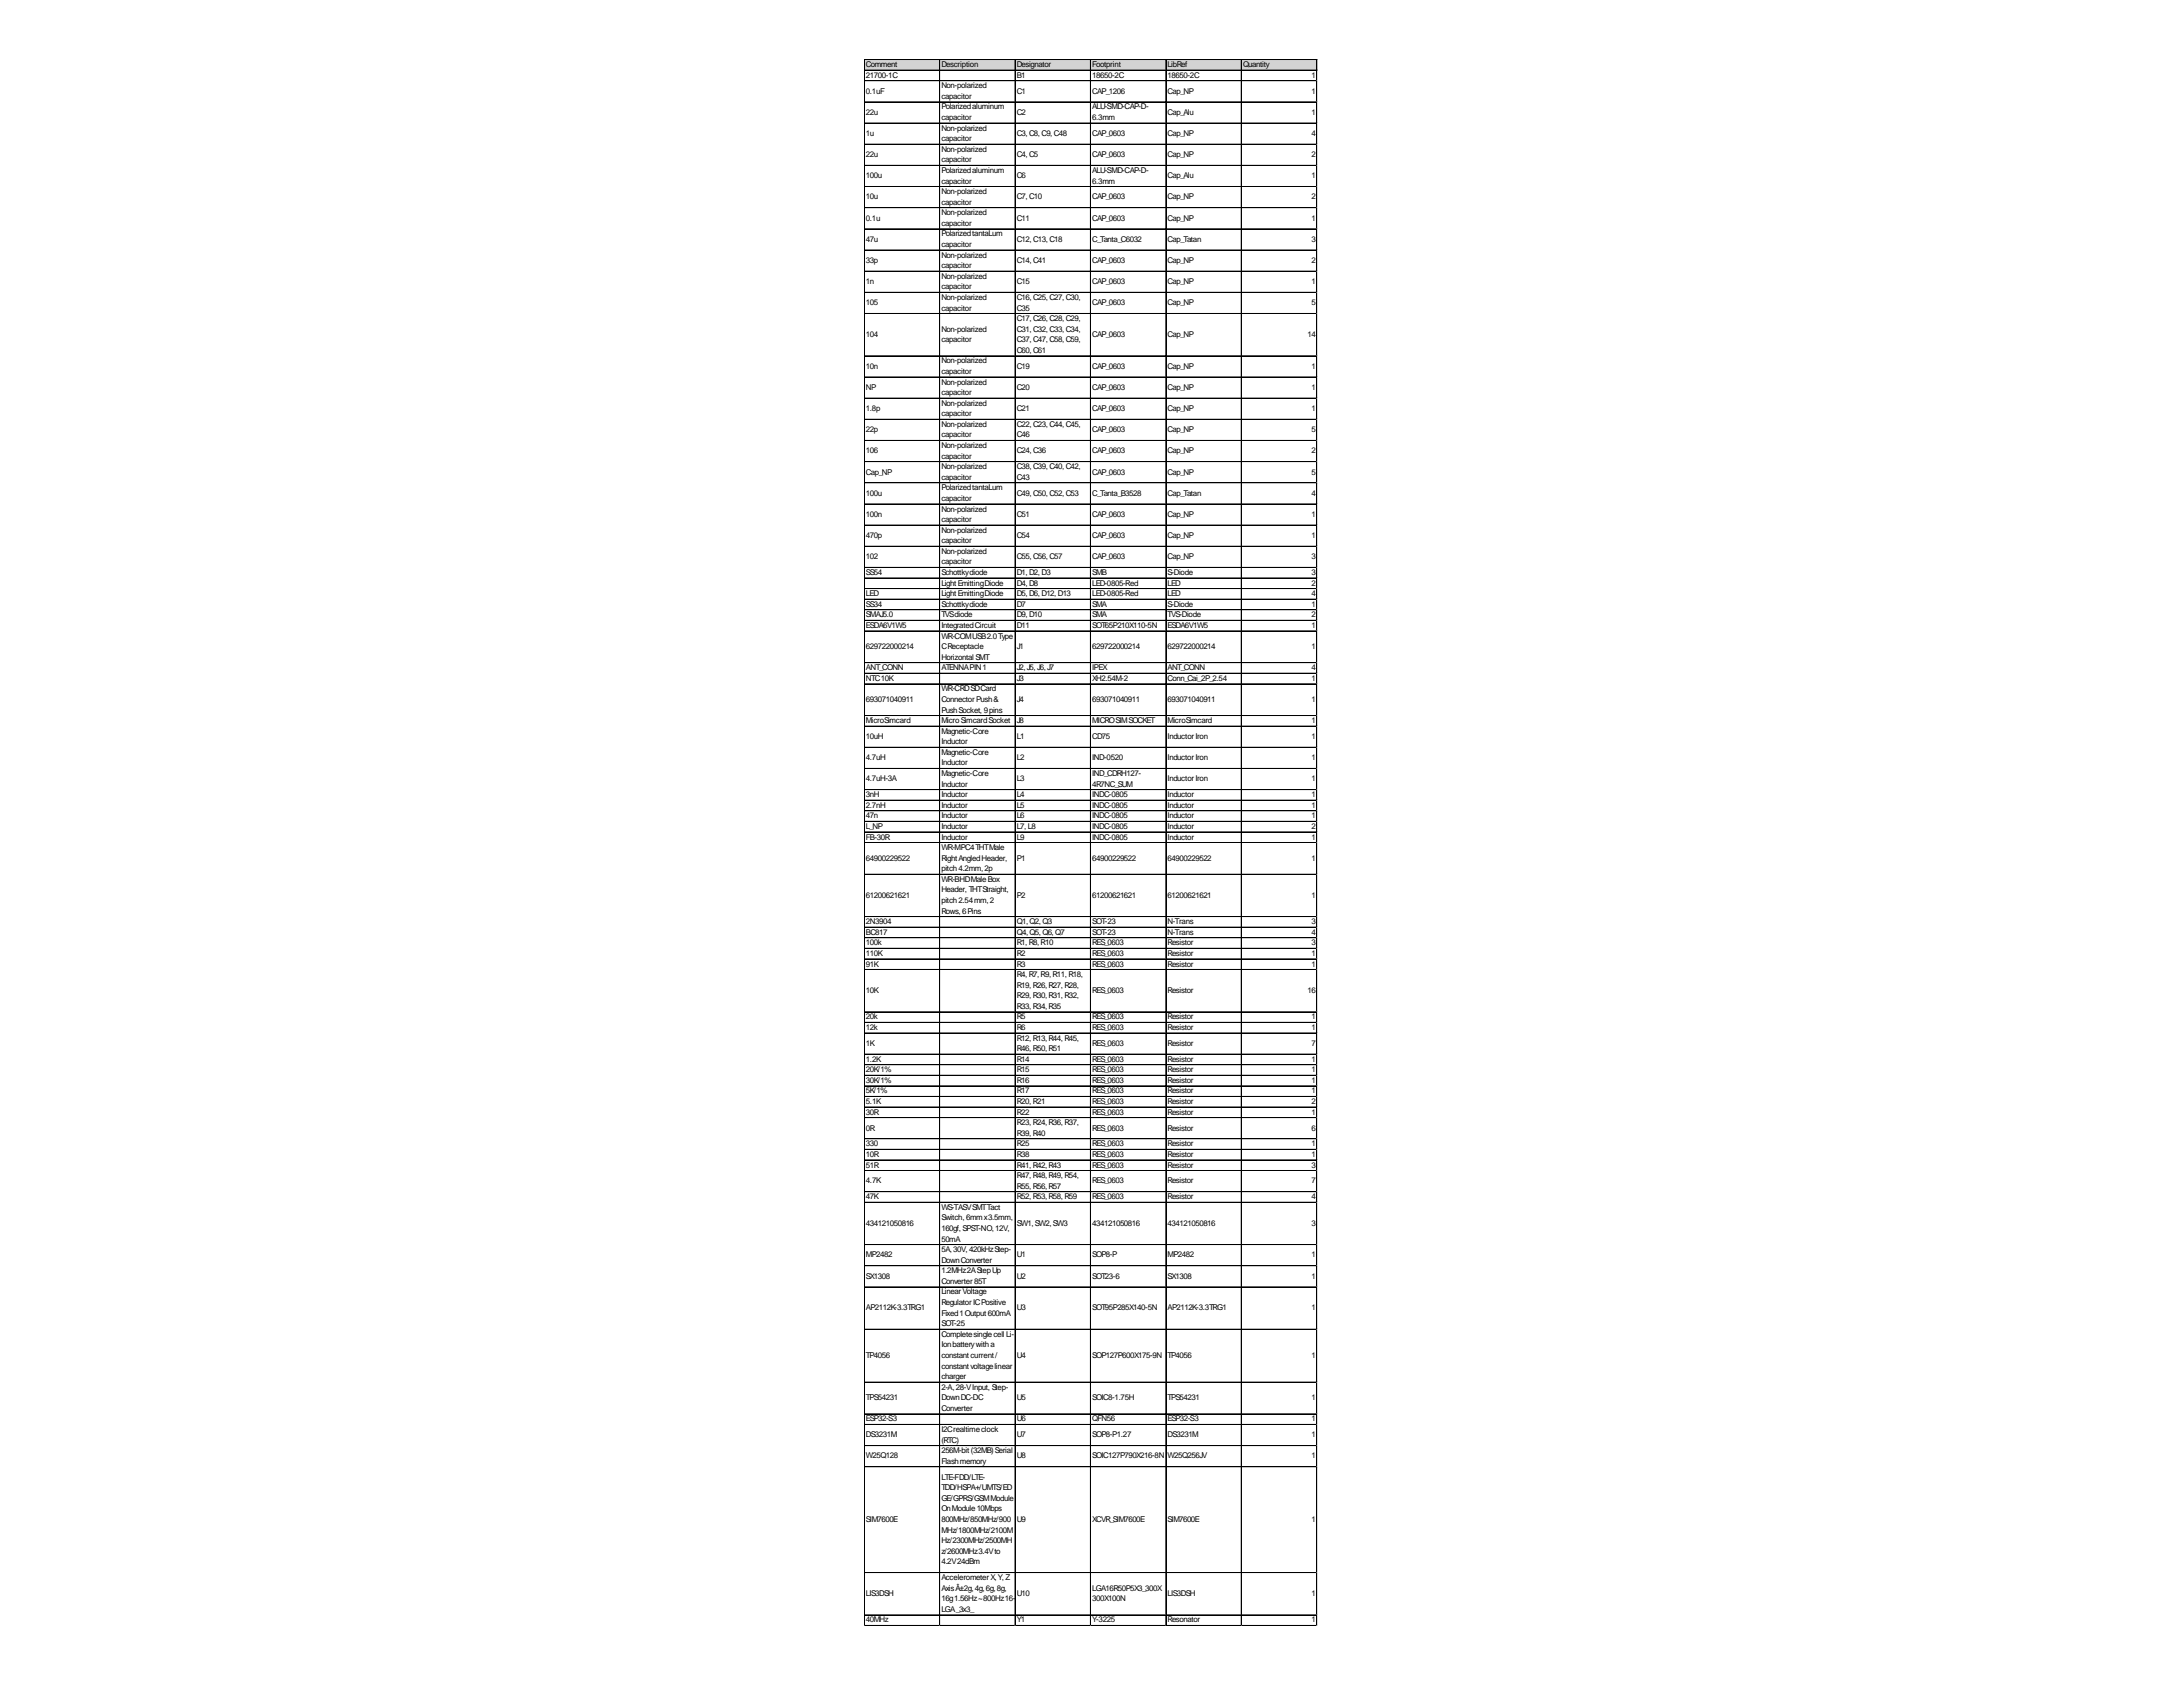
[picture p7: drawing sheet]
<svg xmlns="http://www.w3.org/2000/svg" width="279mm" height="216mm" viewBox="0 0 279 216" stroke-linecap="round" stroke-linejoin="round" font-family="sans-serif">
<defs><g id="words">
<g font-size="1">
<text x="110.8" y="8.6">Comment</text>
<text x="110.8" y="9.9">21700-1C</text>
<text x="110.8" y="12">0.1uF</text>
<text x="120.5" y="8.6">Description</text>
<text x="120.5" y="11.3">Non-polarized</text>
<text x="130.1" y="8.6">Designator</text>
<text x="130.1" y="9.9">B1</text>
<text x="130.1" y="12">C1</text>
<text x="139.8" y="8.6">Footprint</text>
<text x="139.8" y="9.9">18650-2C</text>
<text x="139.8" y="12">CAP_1206</text>
<text x="149.4" y="8.6">LibRef</text>
<text x="149.4" y="9.9">18650-2C</text>
<text x="149.4" y="12">Cap_NP</text>
<text x="159.1" y="8.6">Quantity</text>
<text x="167.8" y="9.9">1</text>
<text x="167.8" y="12">1</text>
<text x="110.8" y="14.7">22u</text>
<text x="110.8" y="17.4">1u</text>
<text x="120.5" y="12.7">capacitor</text>
<text x="120.5" y="14">Polarizedaluminum</text>
<text x="120.5" y="15.4">capacitor</text>
<text x="120.5" y="16.7">Non-polarized</text>
<text x="130.1" y="14.7">C2</text>
<text x="130.1" y="17.4">C3,C8,C9,C48</text>
<text x="139.8" y="14">ALU-SMD-CAP-D-</text>
<text x="139.8" y="15.4">6.3mm</text>
<text x="139.8" y="17.4">CAP_0603</text>
<text x="149.4" y="14.7">Cap_Alu</text>
<text x="149.4" y="17.4">Cap_NP</text>
<text x="167.8" y="14.7">1</text>
<text x="167.8" y="17.4">4</text>
<text x="110.8" y="20.1">22u</text>
<text x="110.8" y="22.8">100u</text>
<text x="120.5" y="18.1">capacitor</text>
<text x="120.5" y="19.4">Non-polarized</text>
<text x="120.5" y="20.8">capacitor</text>
<text x="120.5" y="22.1">Polarizedaluminum</text>
<text x="120.5" y="23.5">capacitor</text>
<text x="130.1" y="20.1">C4,C5</text>
<text x="130.1" y="22.8">C6</text>
<text x="139.8" y="20.1">CAP_0603</text>
<text x="139.8" y="22.1">ALU-SMD-CAP-D-</text>
<text x="139.8" y="23.5">6.3mm</text>
<text x="149.4" y="20.1">Cap_NP</text>
<text x="149.4" y="22.8">Cap_Alu</text>
<text x="167.8" y="20.1">2</text>
<text x="167.8" y="22.8">1</text>
<text x="110.8" y="25.5">10u</text>
<text x="110.8" y="28.2">0.1u</text>
<text x="120.5" y="24.8">Non-polarized</text>
<text x="120.5" y="26.2">capacitor</text>
<text x="120.5" y="27.6">Non-polarized</text>
<text x="120.5" y="28.9">capacitor</text>
<text x="130.1" y="25.5">C7,C10</text>
<text x="130.1" y="28.2">C11</text>
<text x="139.8" y="25.5">CAP_0603</text>
<text x="139.8" y="28.2">CAP_0603</text>
<text x="149.4" y="25.5">Cap_NP</text>
<text x="149.4" y="28.2">Cap_NP</text>
<text x="167.8" y="25.5">2</text>
<text x="167.8" y="28.2">1</text>
<text x="110.8" y="30.9">47u</text>
<text x="110.8" y="33.6">33p</text>
<text x="120.5" y="30.3">PolarizedtantaLum</text>
<text x="120.5" y="31.6">capacitor</text>
<text x="120.5" y="33">Non-polarized</text>
<text x="120.5" y="34.3">capacitor</text>
<text x="120.5" y="35.7">Non-polarized</text>
<text x="130.1" y="30.9">C12,C13,C18</text>
<text x="130.1" y="33.6">C14,C41</text>
<text x="139.8" y="30.9">C_Tanta_C6032</text>
<text x="139.8" y="33.6">CAP_0603</text>
<text x="149.4" y="30.9">Cap_Tatan</text>
<text x="149.4" y="33.6">Cap_NP</text>
<text x="167.8" y="30.9">3</text>
<text x="167.8" y="33.6">2</text>
<text x="110.8" y="36.4">1n</text>
<text x="110.8" y="39.1">105</text>
<text x="120.5" y="37">capacitor</text>
<text x="120.5" y="38.4">Non-polarized</text>
<text x="120.5" y="39.7">capacitor</text>
<text x="130.1" y="36.4">C15</text>
<text x="130.1" y="38.4">C16,C25,C27,C30,</text>
<text x="130.1" y="39.7">C35</text>
<text x="130.1" y="41.1">C17,C26,C28,C29,</text>
<text x="139.8" y="36.4">CAP_0603</text>
<text x="139.8" y="39.1">CAP_0603</text>
<text x="149.4" y="36.4">Cap_NP</text>
<text x="149.4" y="39.1">Cap_NP</text>
<text x="167.8" y="36.4">1</text>
<text x="167.8" y="39.1">5</text>
<text x="110.8" y="43.1">104</text>
<text x="110.8" y="47.2">10n</text>
<text x="120.5" y="42.4">Non-polarized</text>
<text x="120.5" y="43.8">capacitor</text>
<text x="120.5" y="46.5">Non-polarized</text>
<text x="120.5" y="47.9">capacitor</text>
<text x="130.1" y="42.4">C31,C32,C33,C34,</text>
<text x="130.1" y="43.8">C37,C47,C58,C59,</text>
<text x="130.1" y="45.2">C60,C61</text>
<text x="130.1" y="47.2">C19</text>
<text x="139.8" y="43.1">CAP_0603</text>
<text x="139.8" y="47.2">CAP_0603</text>
<text x="149.4" y="43.1">Cap_NP</text>
<text x="149.4" y="47.2">Cap_NP</text>
<text x="167.3" y="43.1">14</text>
<text x="167.8" y="47.2">1</text>
<text x="110.8" y="49.9">NP</text>
<text x="110.8" y="52.6">1.8p</text>
<text x="120.5" y="49.2">Non-polarized</text>
<text x="120.5" y="50.6">capacitor</text>
<text x="120.5" y="51.9">Non-polarized</text>
<text x="120.5" y="53.3">capacitor</text>
<text x="130.1" y="49.9">C20</text>
<text x="130.1" y="52.6">C21</text>
<text x="139.8" y="49.9">CAP_0603</text>
<text x="139.8" y="52.6">CAP_0603</text>
<text x="149.4" y="49.9">Cap_NP</text>
<text x="149.4" y="52.6">Cap_NP</text>
<text x="167.8" y="49.9">1</text>
<text x="167.8" y="52.6">1</text>
<text x="110.8" y="55.3">22p</text>
<text x="110.8" y="58">106</text>
<text x="120.5" y="54.6">Non-polarized</text>
<text x="120.5" y="56">capacitor</text>
<text x="120.5" y="57.3">Non-polarized</text>
<text x="120.5" y="58.7">capacitor</text>
<text x="130.1" y="54.6">C22,C23,C44,C45,</text>
<text x="130.1" y="56">C46</text>
<text x="130.1" y="58">C24,C36</text>
<text x="139.8" y="55.3">CAP_0603</text>
<text x="139.8" y="58">CAP_0603</text>
<text x="149.4" y="55.3">Cap_NP</text>
<text x="149.4" y="58">Cap_NP</text>
<text x="167.8" y="55.3">5</text>
<text x="167.8" y="58">2</text>
<text x="110.8" y="60.7">Cap_NP</text>
<text x="110.8" y="63.4">100u</text>
<text x="120.5" y="60">Non-polarized</text>
<text x="120.5" y="61.4">capacitor</text>
<text x="120.5" y="62.8">PolarizedtantaLum</text>
<text x="120.5" y="64.1">capacitor</text>
<text x="120.5" y="65.5">Non-polarized</text>
<text x="130.1" y="60">C38,C39,C40,C42,</text>
<text x="130.1" y="61.4">C43</text>
<text x="130.1" y="63.4">C49,C50,C52,C53</text>
<text x="139.8" y="60.7">CAP_0603</text>
<text x="139.8" y="63.4">C_Tanta_B3528</text>
<text x="149.4" y="60.7">Cap_NP</text>
<text x="149.4" y="63.4">Cap_Tatan</text>
<text x="167.8" y="60.7">5</text>
<text x="167.8" y="63.4">4</text>
<text x="110.8" y="66.1">100n</text>
<text x="110.8" y="68.9">470p</text>
<text x="110.8" y="71.6">102</text>
<text x="120.5" y="66.8">capacitor</text>
<text x="120.5" y="68.2">Non-polarized</text>
<text x="120.5" y="69.5">capacitor</text>
<text x="120.5" y="70.9">Non-polarized</text>
<text x="130.1" y="66.1">C51</text>
<text x="130.1" y="68.9">C54</text>
<text x="130.1" y="71.6">C55,C56,C57</text>
<text x="139.8" y="66.1">CAP_0603</text>
<text x="139.8" y="68.9">CAP_0603</text>
<text x="139.8" y="71.6">CAP_0603</text>
<text x="149.4" y="66.1">Cap_NP</text>
<text x="149.4" y="68.9">Cap_NP</text>
<text x="149.4" y="71.6">Cap_NP</text>
<text x="167.8" y="66.1">1</text>
<text x="167.8" y="68.9">1</text>
<text x="167.8" y="71.6">3</text>
<text x="110.8" y="73.6">SS54</text>
<text x="110.8" y="76.3">LED</text>
<text x="110.8" y="77.7">SS34</text>
<text x="120.5" y="72.2">capacitor</text>
<text x="120.5" y="73.6">Schottkydiode</text>
<text x="120.5" y="74.9">LightEmittingDiode</text>
<text x="120.5" y="76.3">LightEmittingDiode</text>
<text x="120.5" y="77.7">Schottkydiode</text>
<text x="130.1" y="73.6">D1,D2,D3</text>
<text x="130.1" y="74.9">D4,D8</text>
<text x="130.1" y="76.3">D5,D6,D12,D13</text>
<text x="130.1" y="77.7">D7</text>
<text x="139.8" y="73.6">SMB</text>
<text x="139.8" y="74.9">LED-0805-Red</text>
<text x="139.8" y="76.3">LED-0805-Red</text>
<text x="139.8" y="77.7">SMA</text>
<text x="149.4" y="73.6">S-Diode</text>
<text x="149.4" y="74.9">LED</text>
<text x="149.4" y="76.3">LED</text>
<text x="149.4" y="77.7">S-Diode</text>
<text x="167.8" y="73.6">3</text>
<text x="167.8" y="74.9">2</text>
<text x="167.8" y="76.3">4</text>
<text x="167.8" y="77.7">1</text>
<text x="110.8" y="79">SMAJ5.0</text>
<text x="110.8" y="80.4">ESDA6V1W5</text>
<text x="110.8" y="83.1">629722000214</text>
<text x="120.5" y="79">TVSdiode</text>
<text x="120.5" y="80.4">IntegratedCircuit</text>
<text x="120.5" y="81.7">WR-COMUSB2.0Type</text>
<text x="120.5" y="83.1">CReceptacle</text>
<text x="130.1" y="79">D9,D10</text>
<text x="130.1" y="80.4">D11</text>
<text x="130.1" y="83.1">J1</text>
<text x="139.8" y="79">SMA</text>
<text x="139.8" y="80.4">SOT65P210X110-5N</text>
<text x="139.8" y="83.1">629722000214</text>
<text x="149.4" y="79">TVS-Diode</text>
<text x="149.4" y="80.4">ESDA6V1W5</text>
<text x="149.4" y="83.1">629722000214</text>
<text x="167.8" y="79">2</text>
<text x="167.8" y="80.4">1</text>
<text x="167.8" y="83.1">1</text>
<text x="110.8" y="85.8">ANT_CONN</text>
<text x="110.8" y="87.1">NTC10K</text>
<text x="110.8" y="89.8">693071040911</text>
<text x="120.5" y="84.4">HorizontalSMT</text>
<text x="120.5" y="85.8">ATENNAPIN1</text>
<text x="120.5" y="88.5">WR-CRDSDCard</text>
<text x="120.5" y="89.8">ConnectorPush&amp;</text>
<text x="130.1" y="85.8">J2,J5,J6,J7</text>
<text x="130.1" y="87.1">J3</text>
<text x="130.1" y="89.8">J4</text>
<text x="139.8" y="85.8">IPEX</text>
<text x="139.8" y="87.1">XH2.54M-2</text>
<text x="139.8" y="89.8">693071040911</text>
<text x="149.4" y="85.8">ANT_CONN</text>
<text x="149.4" y="87.1">Conn_Cai_2P_2.54</text>
<text x="149.4" y="89.8">693071040911</text>
<text x="167.8" y="85.8">4</text>
<text x="167.8" y="87.1">1</text>
<text x="167.8" y="89.8">1</text>
<text x="110.8" y="92.5">MicroSimcard</text>
<text x="110.8" y="94.6">10uH</text>
<text x="120.5" y="91.2">PushSocket, 9pins</text>
<text x="120.5" y="92.5">MicroSimcardSocket</text>
<text x="120.5" y="93.9">Magnetic-Core</text>
<text x="120.5" y="95.3">Inductor</text>
<text x="130.1" y="92.5">J8</text>
<text x="130.1" y="94.6">L1</text>
<text x="139.8" y="92.5">MICROSIMSOCKET</text>
<text x="139.8" y="94.6">CD75</text>
<text x="149.4" y="92.5">MicroSimcard</text>
<text x="149.4" y="94.6">InductorIron</text>
<text x="167.8" y="92.5">1</text>
<text x="167.8" y="94.6">1</text>
<text x="110.8" y="97.3">4.7uH</text>
<text x="110.8" y="100">4.7uH-3A</text>
<text x="120.5" y="96.6">Magnetic-Core</text>
<text x="120.5" y="98">Inductor</text>
<text x="120.5" y="99.3">Magnetic-Core</text>
<text x="120.5" y="100.7">Inductor</text>
<text x="130.1" y="97.3">L2</text>
<text x="130.1" y="100">L3</text>
<text x="139.8" y="97.3">IND-0520</text>
<text x="139.8" y="99.3">IND_CDRH127-</text>
<text x="139.8" y="100.7">4R7NC_SUM</text>
<text x="149.4" y="97.3">InductorIron</text>
<text x="149.4" y="100">InductorIron</text>
<text x="167.8" y="97.3">1</text>
<text x="167.8" y="100">1</text>
<text x="110.8" y="102">3nH</text>
<text x="110.8" y="103.4">2.7nH</text>
<text x="110.8" y="104.7">47n</text>
<text x="110.8" y="106.1">L_NP</text>
<text x="110.8" y="107.4">FB-30R</text>
<text x="120.5" y="102">Inductor</text>
<text x="120.5" y="103.4">Inductor</text>
<text x="120.5" y="104.7">Inductor</text>
<text x="120.5" y="106.1">Inductor</text>
<text x="120.5" y="107.4">Inductor</text>
<text x="130.1" y="102">L4</text>
<text x="130.1" y="103.4">L5</text>
<text x="130.1" y="104.7">L6</text>
<text x="130.1" y="106.1">L7,L8</text>
<text x="130.1" y="107.4">L9</text>
<text x="139.8" y="102">INDC-0805</text>
<text x="139.8" y="103.4">INDC-0805</text>
<text x="139.8" y="104.7">INDC-0805</text>
<text x="139.8" y="106.1">INDC-0805</text>
<text x="139.8" y="107.4">INDC-0805</text>
<text x="149.4" y="102">Inductor</text>
<text x="149.4" y="103.4">Inductor</text>
<text x="149.4" y="104.7">Inductor</text>
<text x="149.4" y="106.1">Inductor</text>
<text x="149.4" y="107.4">Inductor</text>
<text x="167.8" y="102">1</text>
<text x="167.8" y="103.4">1</text>
<text x="167.8" y="104.7">1</text>
<text x="167.8" y="106.1">2</text>
<text x="167.8" y="107.4">1</text>
<text x="110.8" y="110.2">64900229522</text>
<text x="120.5" y="108.8">WR-MPC4THTMale</text>
<text x="120.5" y="110.2">RightAngledHeader,</text>
<text x="120.5" y="111.5">pitch4.2mm,2p</text>
<text x="120.5" y="112.9">WR-BHDMaleBox</text>
<text x="130.1" y="110.2">P1</text>
<text x="139.8" y="110.2">64900229522</text>
<text x="149.4" y="110.2">64900229522</text>
<text x="167.8" y="110.2">1</text>
<text x="110.8" y="114.9">61200621621</text>
<text x="110.8" y="118.3">2N3904</text>
<text x="110.8" y="119.6">BC817</text>
<text x="120.5" y="114.2">Header, THTStraight,</text>
<text x="120.5" y="115.6">pitch2.54mm,2</text>
<text x="120.5" y="116.9">Rows,6Pins</text>
<text x="130.1" y="114.9">P2</text>
<text x="130.1" y="118.3">Q1,Q2,Q3</text>
<text x="130.1" y="119.6">Q4,Q5,Q6,Q7</text>
<text x="139.8" y="114.9">61200621621</text>
<text x="139.8" y="118.3">SOT-23</text>
<text x="139.8" y="119.6">SOT-23</text>
<text x="149.4" y="114.9">61200621621</text>
<text x="149.4" y="118.3">N-Trans</text>
<text x="149.4" y="119.6">N-Trans</text>
<text x="167.8" y="114.9">1</text>
<text x="167.8" y="118.3">3</text>
<text x="167.8" y="119.6">4</text>
<text x="110.8" y="121">100k</text>
<text x="110.8" y="122.3">110K</text>
<text x="110.8" y="123.7">91K</text>
<text x="130.1" y="121">R1,R8,R10</text>
<text x="130.1" y="122.3">R2</text>
<text x="130.1" y="123.7">R3</text>
<text x="130.1" y="125">R4,R7,R9,R11,R18,</text>
<text x="139.8" y="121">RES_0603</text>
<text x="139.8" y="122.3">RES_0603</text>
<text x="139.8" y="123.7">RES_0603</text>
<text x="149.4" y="121">Resistor</text>
<text x="149.4" y="122.3">Resistor</text>
<text x="149.4" y="123.7">Resistor</text>
<text x="167.8" y="121">3</text>
<text x="167.8" y="122.3">1</text>
<text x="167.8" y="123.7">1</text>
<text x="110.8" y="127.1">10K</text>
<text x="110.8" y="130.5">20k</text>
<text x="110.8" y="131.8">12k</text>
<text x="130.1" y="126.4">R19,R26,R27,R28,</text>
<text x="130.1" y="127.8">R29,R30,R31,R32,</text>
<text x="130.1" y="129.1">R33,R34,R35</text>
<text x="130.1" y="130.5">R5</text>
<text x="130.1" y="131.8">R6</text>
<text x="139.8" y="127.1">RES_0603</text>
<text x="139.8" y="130.5">RES_0603</text>
<text x="139.8" y="131.8">RES_0603</text>
<text x="149.4" y="127.1">Resistor</text>
<text x="149.4" y="130.5">Resistor</text>
<text x="149.4" y="131.8">Resistor</text>
<text x="167.3" y="127.1">16</text>
<text x="167.8" y="130.5">1</text>
<text x="167.8" y="131.8">1</text>
<text x="110.8" y="133.8">1K</text>
<text x="110.8" y="135.9">1.2K</text>
<text x="110.8" y="137.2">20K/1%</text>
<text x="130.1" y="133.2">R12,R13,R44,R45,</text>
<text x="130.1" y="134.5">R46,R50,R51</text>
<text x="130.1" y="135.9">R14</text>
<text x="130.1" y="137.2">R15</text>
<text x="139.8" y="133.8">RES_0603</text>
<text x="139.8" y="135.9">RES_0603</text>
<text x="139.8" y="137.2">RES_0603</text>
<text x="149.4" y="133.8">Resistor</text>
<text x="149.4" y="135.9">Resistor</text>
<text x="149.4" y="137.2">Resistor</text>
<text x="167.8" y="133.8">7</text>
<text x="167.8" y="135.9">1</text>
<text x="167.8" y="137.2">1</text>
<text x="110.8" y="138.6">30K/1%</text>
<text x="110.8" y="139.9">5K/1%</text>
<text x="110.8" y="141.3">5.1K</text>
<text x="110.8" y="142.6">30R</text>
<text x="130.1" y="138.6">R16</text>
<text x="130.1" y="139.9">R17</text>
<text x="130.1" y="141.3">R20,R21</text>
<text x="130.1" y="142.6">R22</text>
<text x="139.8" y="138.6">RES_0603</text>
<text x="139.8" y="139.9">RES_0603</text>
<text x="139.8" y="141.3">RES_0603</text>
<text x="139.8" y="142.6">RES_0603</text>
<text x="149.4" y="138.6">Resistor</text>
<text x="149.4" y="139.9">Resistor</text>
<text x="149.4" y="141.3">Resistor</text>
<text x="149.4" y="142.6">Resistor</text>
<text x="167.8" y="138.6">1</text>
<text x="167.8" y="139.9">1</text>
<text x="167.8" y="141.3">2</text>
<text x="167.8" y="142.6">1</text>
<text x="110.8" y="144.7">0R</text>
<text x="110.8" y="146.7">330</text>
<text x="110.8" y="148.1">10R</text>
<text x="110.8" y="149.4">51R</text>
<text x="130.1" y="144">R23,R24,R36,R37,</text>
<text x="130.1" y="145.4">R39,R40</text>
<text x="130.1" y="146.7">R25</text>
<text x="130.1" y="148.1">R38</text>
<text x="130.1" y="149.4">R41,R42,R43</text>
<text x="139.8" y="144.7">RES_0603</text>
<text x="139.8" y="146.7">RES_0603</text>
<text x="139.8" y="148.1">RES_0603</text>
<text x="139.8" y="149.4">RES_0603</text>
<text x="149.4" y="144.7">Resistor</text>
<text x="149.4" y="146.7">Resistor</text>
<text x="149.4" y="148.1">Resistor</text>
<text x="149.4" y="149.4">Resistor</text>
<text x="167.8" y="144.7">6</text>
<text x="167.8" y="146.7">1</text>
<text x="167.8" y="148.1">1</text>
<text x="167.8" y="149.4">3</text>
<text x="110.8" y="151.5">4.7K</text>
<text x="110.8" y="153.5">47K</text>
<text x="120.5" y="154.8">WS-TASVSMTTact</text>
<text x="130.1" y="150.8">R47,R48,R49,R54,</text>
<text x="130.1" y="152.1">R55,R56,R57</text>
<text x="130.1" y="153.5">R52,R53,R58,R59</text>
<text x="139.8" y="151.5">RES_0603</text>
<text x="139.8" y="153.5">RES_0603</text>
<text x="149.4" y="151.5">Resistor</text>
<text x="149.4" y="153.5">Resistor</text>
<text x="167.8" y="151.5">7</text>
<text x="167.8" y="153.5">4</text>
<text x="110.8" y="156.9">434121050816</text>
<text x="110.8" y="160.9">MP2482</text>
<text x="120.5" y="156.2">Switch,6mmx3.5mm,</text>
<text x="120.5" y="157.5">160gf, SPST-NO,12V,</text>
<text x="120.5" y="158.9">50mA</text>
<text x="120.5" y="160.3">5A,30V,420kHzStep-</text>
<text x="120.5" y="161.6">DownConverter</text>
<text x="130.1" y="156.9">SW1,SW2,SW3</text>
<text x="130.1" y="160.9">U1</text>
<text x="139.8" y="156.9">434121050816</text>
<text x="139.8" y="160.9">SOP8-P</text>
<text x="149.4" y="156.9">434121050816</text>
<text x="149.4" y="160.9">MP2482</text>
<text x="167.8" y="156.9">3</text>
<text x="167.8" y="160.9">1</text>
<text x="110.8" y="163.6">SX1308</text>
<text x="110.8" y="167.7">AP2112K-3.3TRG1</text>
<text x="120.5" y="163">1.2MHz2AStepUp</text>
<text x="120.5" y="164.3">Converter85T</text>
<text x="120.5" y="165.7">LinearVoltage</text>
<text x="120.5" y="167">RegulatorICPositive</text>
<text x="130.1" y="163.6">U2</text>
<text x="130.1" y="167.7">U3</text>
<text x="139.8" y="163.6">SOT23-6</text>
<text x="139.8" y="167.7">SOT95P285X140-5N</text>
<text x="149.4" y="163.6">SX1308</text>
<text x="149.4" y="167.7">AP2112K-3.3TRG1</text>
<text x="167.8" y="163.6">1</text>
<text x="167.8" y="167.7">1</text>
<text x="110.8" y="173.8">TP4056</text>
<text x="120.5" y="168.4">Fixed1Output600mA</text>
<text x="120.5" y="169.7">SOT-25</text>
<text x="120.5" y="171.1">Completesinglecell Li-</text>
<text x="120.5" y="172.4">Ionbatterywitha</text>
<text x="120.5" y="173.8">constantcurrent/</text>
<text x="130.1" y="173.8">U4</text>
<text x="139.8" y="173.8">SOP127P600X175-9N</text>
<text x="149.4" y="173.8">TP4056</text>
<text x="167.8" y="173.8">1</text>
<text x="110.8" y="179.2">TPS54231</text>
<text x="120.5" y="175.1">constantvoltagelinear</text>
<text x="120.5" y="176.5">charger</text>
<text x="120.5" y="177.9">2-A,28-VInput, Step-</text>
<text x="120.5" y="179.2">DownDC-DC</text>
<text x="130.1" y="179.2">U5</text>
<text x="139.8" y="179.2">SOIC8-1.75H</text>
<text x="149.4" y="179.2">TPS54231</text>
<text x="167.8" y="179.2">1</text>
<text x="110.8" y="181.9">ESP32-S3</text>
<text x="110.8" y="183.9">DS3231M</text>
<text x="120.5" y="180.6">Converter</text>
<text x="120.5" y="183.3">I2Crealtimeclock</text>
<text x="120.5" y="184.6">(RTC)</text>
<text x="120.5" y="186">256M-bit (32MB)Serial</text>
<text x="130.1" y="181.9">U6</text>
<text x="130.1" y="183.9">U7</text>
<text x="139.8" y="181.9">QFN56</text>
<text x="139.8" y="183.9">SOP8-P1.27</text>
<text x="149.4" y="181.9">ESP32-S3</text>
<text x="149.4" y="183.9">DS3231M</text>
<text x="167.8" y="181.9">1</text>
<text x="167.8" y="183.9">1</text>
<text x="110.8" y="186.7">W25Q128</text>
<text x="120.5" y="187.3">Flashmemory</text>
<text x="120.5" y="189.4">LTE-FDD/LTE-</text>
<text x="120.5" y="190.7">TDD/HSPA+/UMTS/ED</text>
<text x="130.1" y="186.7">U8</text>
<text x="139.8" y="186.7">SOIC127P790X216-8N</text>
<text x="149.4" y="186.7">W25Q256JV</text>
<text x="167.8" y="186.7">1</text>
<text x="110.8" y="194.8">SIM7600E</text>
<text x="120.5" y="192.1">GE/GPRS/GSMModule</text>
<text x="120.5" y="193.4">OnModule10Mbps</text>
<text x="120.5" y="194.8">800MHz/850MHz/900</text>
<text x="120.5" y="196.1">MHz/1800MHz/2100M</text>
<text x="120.5" y="197.5">Hz/2300MHz/2500MH</text>
<text x="130.1" y="194.8">U9</text>
<text x="139.8" y="194.8">XCVR_SIM7600E</text>
<text x="149.4" y="194.8">SIM7600E</text>
<text x="167.8" y="194.8">1</text>
<text x="120.5" y="198.8">z/2600MHz3.4Vto</text>
<text x="120.5" y="200.2">4.2V24dBm</text>
<text x="120.5" y="202.2">AccelerometerX,Y,Z</text>
<text x="120.5" y="203.6">AxisÂ±2g,4g,6g,8g,</text>
<text x="139.8" y="203.6">LGA16R50P5X3_300X</text>
<text x="110.8" y="204.3">LIS3DSH</text>
<text x="110.8" y="207.6">40MHz</text>
<text x="120.5" y="204.9">16g1.56Hz~800Hz16-</text>
<text x="120.5" y="206.3">LGA_3x3_</text>
<text x="130.1" y="204.3">U10</text>
<text x="130.1" y="207.6">Y1</text>
<text x="139.8" y="204.9">300X100N</text>
<text x="139.8" y="207.6">Y-3225</text>
<text x="149.4" y="204.3">LIS3DSH</text>
<text x="149.4" y="207.6">Resonator</text>
<text x="167.8" y="204.3">1</text>
<text x="167.8" y="207.6">1</text>
</g>
</g></defs>
<path d="M110.6 7.6h58v1.4h-58z" fill="#d3d3d3"/>
<g fill="none" stroke="#000" stroke-width=".13">
<path d="M110.6 7.6v200.5M110.7 7.6h57.9M110.7 9h57.9M110.7 10.3h57.9M110.7 10.4h57.9M110.7 13h57.9M110.7 13.1h57.9M110.7 15.7h57.9M110.7 15.8h57.9M110.7 18.5h57.9M120.3 7.7v200.4M129.9 7.7v200.4"/>
<path d="M139.6 7.7v200.4M149.2 7.7v200.4M158.9 7.7v200.4M168.5 7.7v200.4M110.7 21.2h57.9M110.7 23.9h57.9M110.7 26.6h57.9M110.7 29.3h57.9M110.7 32h57.9M110.7 34.7h57.9M110.7 37.4h57.9M110.7 40.1h57.9"/>
<path d="M110.7 45.5h57.9M110.7 45.6h57.9M110.7 48.2h57.9M110.7 48.3h57.9M110.7 50.9h57.9M110.7 51h57.9M110.7 53.7h57.9M110.7 56.4h57.9M110.7 59.1h57.9M110.7 61.8h57.9M110.7 64.5h57.9M110.7 67.2h57.9"/>
<path d="M110.7 69.9h57.9M110.7 72.6h57.9M110.7 74h57.9M110.7 75.3h57.9M110.7 75.4h57.9M110.7 76.7h57.9M110.7 78h57.9M110.7 78.1h57.9M110.7 79.4h57.9M110.7 80.7h57.9M110.7 80.8h57.9M110.7 84.8h57.9"/>
<path d="M110.7 86.2h57.9M110.7 87.5h57.9M110.7 91.6h57.9M110.7 92.9h57.9M110.7 93h57.9M110.7 95.6h57.9M110.7 95.7h57.9M110.7 98.3h57.9M110.7 98.4h57.9M110.7 101.1h57.9M110.7 102.4h57.9M110.7 103.8h57.9"/>
<path d="M110.7 105.1h57.9M110.7 106.5h57.9M110.7 107.8h57.9M110.7 111.9h57.9M110.7 117.3h57.9M110.7 118.7h57.9M110.7 120h57.9M110.7 121.4h57.9M110.7 122.7h57.9M110.7 124.1h57.9M110.7 129.5h57.9M110.7 130.8h57.9"/>
<path d="M110.7 130.9h57.9M110.7 132.2h57.9M110.7 134.9h57.9M110.7 136.3h57.9M110.7 137.6h57.9M110.7 139h57.9M110.7 140.3h57.9M110.7 141.7h57.9M110.7 143h57.9M110.7 143.1h57.9M110.7 145.7h57.9M110.7 145.8h57.9"/>
<path d="M110.7 147.1h57.9M110.7 148.4h57.9M110.7 148.5h57.9M110.7 149.8h57.9M110.7 152.5h57.9M110.7 153.9h57.9M110.7 159.3h57.9M110.7 162h57.9M110.7 164.7h57.9M110.7 170.1h57.9M110.7 176.9h57.9M110.7 180.9h57.9"/>
<path d="M110.7 181h57.9M110.7 182.3h57.9M110.7 185h57.9M110.7 187.7h57.9M110.7 201.3h57.9M110.7 206.7h57.9M110.7 208h57.9M110.7 208.1h57.9"/>
</g>
<path d="M110.6 208.1h.1" fill="none" stroke="#e0e0e0" stroke-width=".13"/>
<path d="M110.6 208.1h.1z" fill="#e0e0e0"/>
<path d="M120.3 208.1h.1" fill="none" stroke="#e0e0e0" stroke-width=".13"/>
<path d="M129.9 208.1h.1" fill="none" stroke="#e0e0e0" stroke-width=".13"/>
<path d="M129.9 208.1h.1z" fill="#e0e0e0"/>
<path d="M139.6 208.1h.1" fill="none" stroke="#e0e0e0" stroke-width=".13"/>
<path d="M149.2 208.1h.1" fill="none" stroke="#e0e0e0" stroke-width=".13"/>
<path d="M149.2 208.1h.1z" fill="#e0e0e0"/>
<path d="M158.9 208.1h.1" fill="none" stroke="#e0e0e0" stroke-width=".13"/>
<path d="M168.5 208.1h.1" fill="none" stroke="#e0e0e0" stroke-width=".13"/>
<path d="M168.5 208.1h.1z" fill="#e0e0e0"/>
<path d="M168.6 10.3h.1" fill="none" stroke="#e0e0e0" stroke-width=".13"/>
<path d="M168.6 10.3v.1z" fill="#e0e0e0"/>
<path d="M168.6 13h.1" fill="none" stroke="#e0e0e0" stroke-width=".13"/>
<path d="M168.6 13v.1z" fill="#e0e0e0"/>
<path d="M168.6 15.7h.1" fill="none" stroke="#e0e0e0" stroke-width=".13"/>
<path d="M168.6 15.7v.1z" fill="#e0e0e0"/>
<path d="M168.6 18.5h.1" fill="none" stroke="#e0e0e0" stroke-width=".13"/>
<path d="M168.6 21.2h.1" fill="none" stroke="#e0e0e0" stroke-width=".13"/>
<path d="M168.6 23.9h.1" fill="none" stroke="#e0e0e0" stroke-width=".13"/>
<path d="M168.6 26.6h.1" fill="none" stroke="#e0e0e0" stroke-width=".13"/>
<path d="M168.6 29.3h.1" fill="none" stroke="#e0e0e0" stroke-width=".13"/>
<path d="M168.6 32h.1" fill="none" stroke="#e0e0e0" stroke-width=".13"/>
<path d="M168.6 34.7h.1" fill="none" stroke="#e0e0e0" stroke-width=".13"/>
<path d="M168.6 34.7v.1z" fill="#e0e0e0"/>
<path d="M168.6 37.4h.1" fill="none" stroke="#e0e0e0" stroke-width=".13"/>
<path d="M168.6 37.4v.1z" fill="#e0e0e0"/>
<path d="M168.6 40.1h.1" fill="none" stroke="#e0e0e0" stroke-width=".13"/>
<path d="M168.6 40.1v.1z" fill="#e0e0e0"/>
<path d="M168.6 45.5h.1" fill="none" stroke="#e0e0e0" stroke-width=".13"/>
<path d="M168.6 45.5v.1z" fill="#e0e0e0"/>
<path d="M168.6 48.2h.1" fill="none" stroke="#e0e0e0" stroke-width=".13"/>
<path d="M168.6 48.2v.1z" fill="#e0e0e0"/>
<path d="M168.6 50.9h.1" fill="none" stroke="#e0e0e0" stroke-width=".13"/>
<path d="M168.6 50.9v.1z" fill="#e0e0e0"/>
<path d="M168.6 53.7h.1" fill="none" stroke="#e0e0e0" stroke-width=".13"/>
<path d="M168.6 56.4h.1" fill="none" stroke="#e0e0e0" stroke-width=".13"/>
<path d="M168.6 59.1h.1" fill="none" stroke="#e0e0e0" stroke-width=".13"/>
<path d="M168.6 61.8h.1" fill="none" stroke="#e0e0e0" stroke-width=".13"/>
<path d="M168.6 64.5h.1" fill="none" stroke="#e0e0e0" stroke-width=".13"/>
<path d="M168.6 67.2h.1" fill="none" stroke="#e0e0e0" stroke-width=".13"/>
<path d="M168.6 67.2v.1z" fill="#e0e0e0"/>
<path d="M168.6 69.9h.1" fill="none" stroke="#e0e0e0" stroke-width=".13"/>
<path d="M168.6 69.9v.1z" fill="#e0e0e0"/>
<path d="M168.6 72.6h.1" fill="none" stroke="#e0e0e0" stroke-width=".13"/>
<path d="M168.6 72.6v.1z" fill="#e0e0e0"/>
<path d="M168.6 74h.1" fill="none" stroke="#e0e0e0" stroke-width=".13"/>
<path d="M168.6 75.3h.1" fill="none" stroke="#e0e0e0" stroke-width=".13"/>
<path d="M168.6 75.3v.1z" fill="#e0e0e0"/>
<path d="M168.6 76.7h.1" fill="none" stroke="#e0e0e0" stroke-width=".13"/>
<path d="M168.6 78h.1" fill="none" stroke="#e0e0e0" stroke-width=".13"/>
<path d="M168.6 78v.1z" fill="#e0e0e0"/>
<path d="M168.6 79.4h.1" fill="none" stroke="#e0e0e0" stroke-width=".13"/>
<path d="M168.6 80.7h.1" fill="none" stroke="#e0e0e0" stroke-width=".13"/>
<path d="M168.6 80.7v.1z" fill="#e0e0e0"/>
<path d="M168.6 84.8h.1" fill="none" stroke="#e0e0e0" stroke-width=".13"/>
<path d="M168.6 84.8v.1z" fill="#e0e0e0"/>
<path d="M168.6 86.2h.1" fill="none" stroke="#e0e0e0" stroke-width=".13"/>
<path d="M168.6 87.5h.1" fill="none" stroke="#e0e0e0" stroke-width=".13"/>
<path d="M168.6 87.5v.1z" fill="#e0e0e0"/>
<path d="M168.6 91.6h.1" fill="none" stroke="#e0e0e0" stroke-width=".13"/>
<path d="M168.6 92.9h.1" fill="none" stroke="#e0e0e0" stroke-width=".13"/>
<path d="M168.6 92.9v.1z" fill="#e0e0e0"/>
<path d="M168.6 95.6h.1" fill="none" stroke="#e0e0e0" stroke-width=".13"/>
<path d="M168.6 95.6v.1z" fill="#e0e0e0"/>
<path d="M168.6 98.3h.1" fill="none" stroke="#e0e0e0" stroke-width=".13"/>
<path d="M168.6 98.3v.1z" fill="#e0e0e0"/>
<path d="M168.6 101.1h.1" fill="none" stroke="#e0e0e0" stroke-width=".13"/>
<path d="M168.6 102.4h.1" fill="none" stroke="#e0e0e0" stroke-width=".13"/>
<path d="M168.6 102.4v.1z" fill="#e0e0e0"/>
<path d="M168.6 103.8h.1" fill="none" stroke="#e0e0e0" stroke-width=".13"/>
<path d="M168.6 105.1h.1" fill="none" stroke="#e0e0e0" stroke-width=".13"/>
<path d="M168.6 105.1v.1z" fill="#e0e0e0"/>
<path d="M168.6 106.5h.1" fill="none" stroke="#e0e0e0" stroke-width=".13"/>
<path d="M168.6 107.8h.1" fill="none" stroke="#e0e0e0" stroke-width=".13"/>
<path d="M168.6 107.8v.1z" fill="#e0e0e0"/>
<path d="M168.6 111.9h.1" fill="none" stroke="#e0e0e0" stroke-width=".13"/>
<path d="M168.6 117.3h.1" fill="none" stroke="#e0e0e0" stroke-width=".13"/>
<path d="M168.6 117.3v.1z" fill="#e0e0e0"/>
<path d="M168.6 118.7h.1" fill="none" stroke="#e0e0e0" stroke-width=".13"/>
<path d="M168.6 120h.1" fill="none" stroke="#e0e0e0" stroke-width=".13"/>
<path d="M168.6 120v.1z" fill="#e0e0e0"/>
<path d="M168.6 121.4h.1" fill="none" stroke="#e0e0e0" stroke-width=".13"/>
<path d="M168.6 122.7h.1" fill="none" stroke="#e0e0e0" stroke-width=".13"/>
<path d="M168.6 122.7v.1z" fill="#e0e0e0"/>
<path d="M168.6 124.1h.1" fill="none" stroke="#e0e0e0" stroke-width=".13"/>
<path d="M168.6 129.5h.1" fill="none" stroke="#e0e0e0" stroke-width=".13"/>
<path d="M168.6 130.8h.1" fill="none" stroke="#e0e0e0" stroke-width=".13"/>
<path d="M168.6 130.8v.1z" fill="#e0e0e0"/>
<path d="M168.6 132.2h.1" fill="none" stroke="#e0e0e0" stroke-width=".13"/>
<path d="M168.6 132.2v.1z" fill="#e0e0e0"/>
<path d="M168.6 134.9h.1" fill="none" stroke="#e0e0e0" stroke-width=".13"/>
<path d="M168.6 134.9v.1z" fill="#e0e0e0"/>
<path d="M168.6 136.3h.1" fill="none" stroke="#e0e0e0" stroke-width=".13"/>
<path d="M168.6 137.6h.1" fill="none" stroke="#e0e0e0" stroke-width=".13"/>
<path d="M168.6 137.6v.1z" fill="#e0e0e0"/>
<path d="M168.6 139h.1" fill="none" stroke="#e0e0e0" stroke-width=".13"/>
<path d="M168.6 140.3h.1" fill="none" stroke="#e0e0e0" stroke-width=".13"/>
<path d="M168.6 140.3v.1z" fill="#e0e0e0"/>
<path d="M168.6 141.7h.1" fill="none" stroke="#e0e0e0" stroke-width=".13"/>
<path d="M168.6 143h.1" fill="none" stroke="#e0e0e0" stroke-width=".13"/>
<path d="M168.6 143v.1z" fill="#e0e0e0"/>
<path d="M168.6 145.7h.1" fill="none" stroke="#e0e0e0" stroke-width=".13"/>
<path d="M168.6 145.7v.1z" fill="#e0e0e0"/>
<path d="M168.6 147.1h.1" fill="none" stroke="#e0e0e0" stroke-width=".13"/>
<path d="M168.6 148.4h.1" fill="none" stroke="#e0e0e0" stroke-width=".13"/>
<path d="M168.6 148.4v.1z" fill="#e0e0e0"/>
<path d="M168.6 149.8h.1" fill="none" stroke="#e0e0e0" stroke-width=".13"/>
<path d="M168.6 149.8v.1z" fill="#e0e0e0"/>
<path d="M168.6 152.5h.1" fill="none" stroke="#e0e0e0" stroke-width=".13"/>
<path d="M168.6 152.5v.1z" fill="#e0e0e0"/>
<path d="M168.6 153.9h.1" fill="none" stroke="#e0e0e0" stroke-width=".13"/>
<path d="M168.6 159.3h.1" fill="none" stroke="#e0e0e0" stroke-width=".13"/>
<path d="M168.6 162h.1" fill="none" stroke="#e0e0e0" stroke-width=".13"/>
<path d="M168.6 164.7h.1" fill="none" stroke="#e0e0e0" stroke-width=".13"/>
<path d="M168.6 170.1h.1" fill="none" stroke="#e0e0e0" stroke-width=".13"/>
<path d="M168.6 170.1v.1z" fill="#e0e0e0"/>
<path d="M168.6 176.9h.1" fill="none" stroke="#e0e0e0" stroke-width=".13"/>
<path d="M168.6 180.9h.1" fill="none" stroke="#e0e0e0" stroke-width=".13"/>
<path d="M168.6 180.9v.1z" fill="#e0e0e0"/>
<path d="M168.6 182.3h.1" fill="none" stroke="#e0e0e0" stroke-width=".13"/>
<path d="M168.6 182.3v.1z" fill="#e0e0e0"/>
<path d="M168.6 185h.1" fill="none" stroke="#e0e0e0" stroke-width=".13"/>
<path d="M168.6 185v.1z" fill="#e0e0e0"/>
<path d="M168.6 187.7h.1" fill="none" stroke="#e0e0e0" stroke-width=".13"/>
<path d="M168.6 187.7v.1z" fill="#e0e0e0"/>
<path d="M168.6 201.3h.1" fill="none" stroke="#e0e0e0" stroke-width=".13"/>
<path d="M168.6 206.7h.1" fill="none" stroke="#e0e0e0" stroke-width=".13"/>
<path d="M168.6 208h.1" fill="none" stroke="#e0e0e0" stroke-width=".13"/>
<path d="M168.6 208v.1z" fill="#e0e0e0"/>
<use href="#words"/>
</svg>
